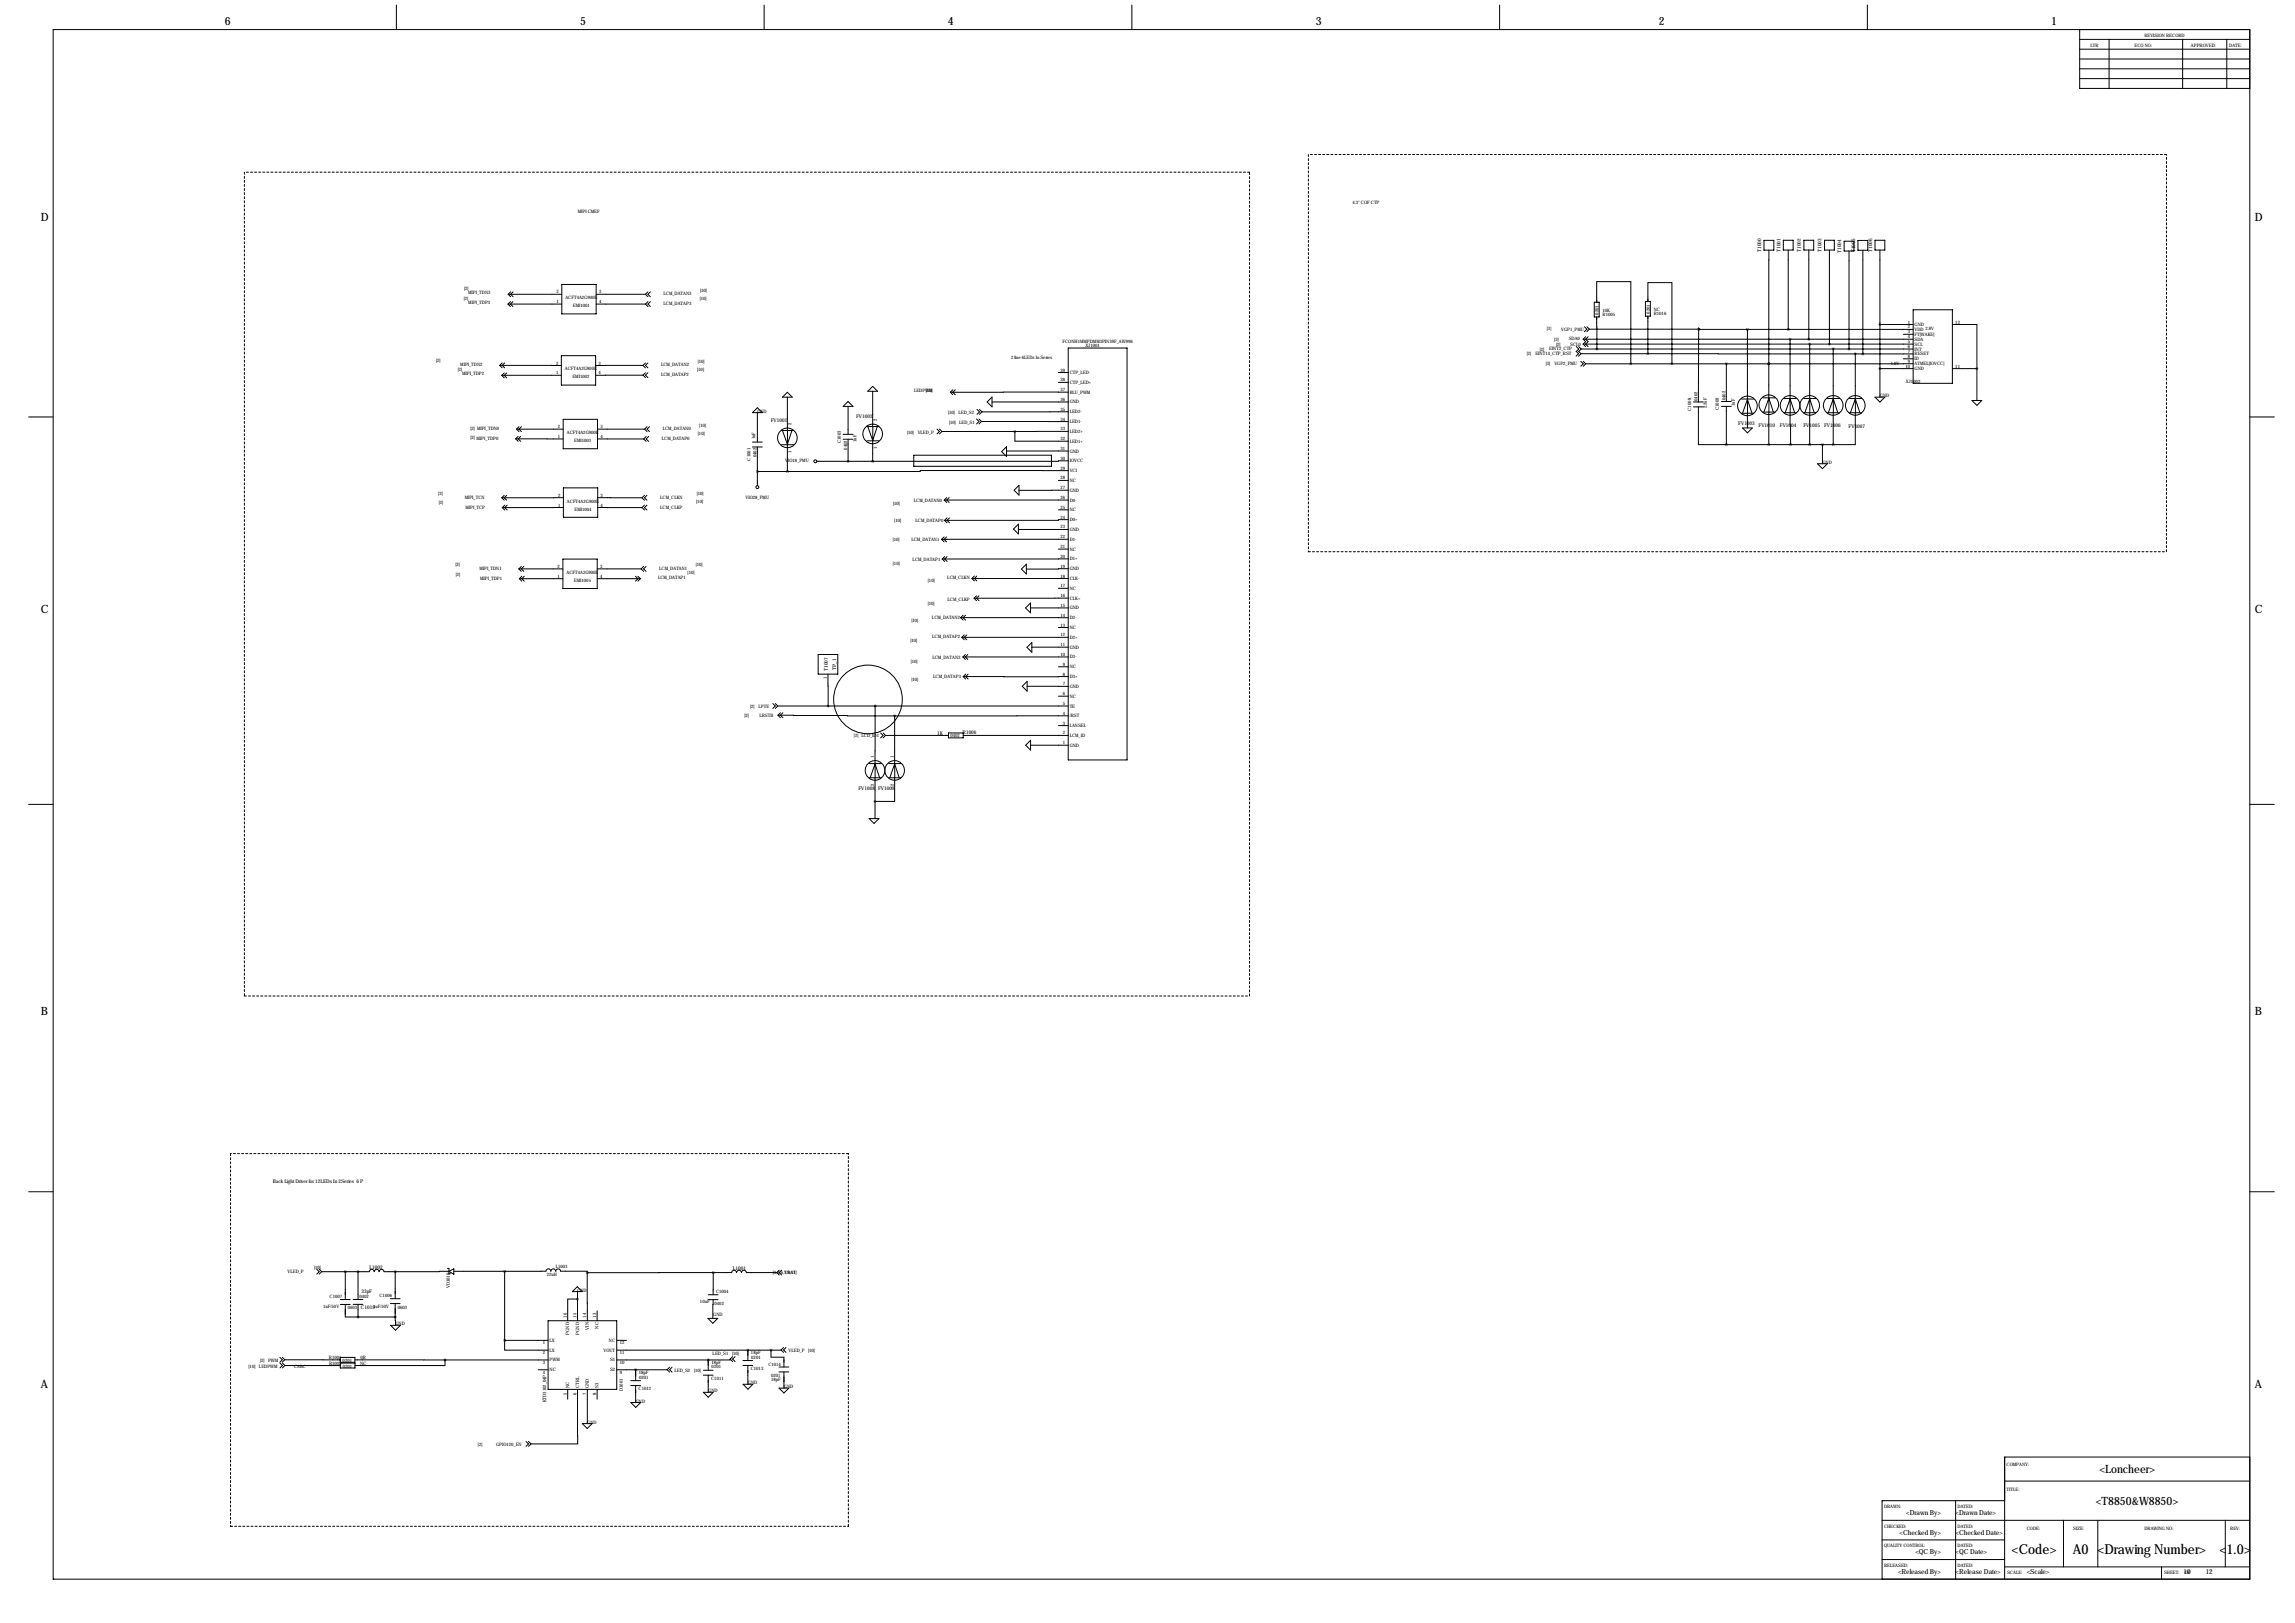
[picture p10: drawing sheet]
<svg xmlns="http://www.w3.org/2000/svg" width="1189mm" height="841mm" viewBox="0 0 1189 841" stroke-linecap="round" stroke-linejoin="round" font-family="sans-serif">
<defs><g id="words">
<g font-size="7.1">
<text x="1042" y="805">&lt;Code&gt;</text>
<text x="1074" y="805">A0 &lt;Drawing Number&gt;</text>
<text x="1150" y="805">&lt;1.0&gt;</text>
</g>
<g font-size="5.9">
<text x="116" y="13">6</text>
<text x="301" y="13">5</text>
<text x="491" y="13">4</text>
<text x="682" y="13">3</text>
<text x="859" y="13">2</text>
<text x="1063" y="13">1</text>
<text x="21" y="114">D</text>
<text x="1168" y="114">D</text>
<text x="21" y="318">C</text>
<text x="1168" y="318">C</text>
<text x="21" y="526">B</text>
<text x="1168" y="526">B</text>
<text x="21" y="719">A</text>
<text x="1168" y="719">A</text>
<text x="1088" y="763">&lt;Loncheer&gt;</text>
<text x="1086" y="779">&lt;T8850&amp;W8850&gt;</text>
</g>
<g font-size="3.6">
<text x="988" y="785">&lt;Drawn By&gt;</text>
<text x="1013" y="785">&lt;Drawn Date&gt;</text>
<text x="984" y="795">&lt;Checked By&gt;</text>
<text x="1013" y="795">&lt;Checked Date&gt;</text>
<text x="992" y="805">&lt;QC By&gt;</text>
<text x="1013" y="805">&lt;QC Date&gt;</text>
<text x="983" y="815">&lt;Released By&gt;</text>
<text x="1013" y="815">&lt;Release Date&gt;</text>
<text x="1050" y="815">&lt;Scale&gt;</text>
<text x="1131" y="815">10</text>
<text x="1143" y="815">12</text>
</g>
<g font-size="2.6">
<text x="912" y="131" transform="rotate(-90 912 131)">T1000</text>
<text x="922" y="130" transform="rotate(-90 922 130)">T1001</text>
<text x="933" y="130" transform="rotate(-90 933 130)">T1002</text>
<text x="944" y="130" transform="rotate(-90 944 130)">T1003</text>
<text x="954" y="131" transform="rotate(-90 954 131)">T1004</text>
<text x="961" y="131" transform="rotate(-90 961 131)">T1005</text>
<text x="970" y="130" transform="rotate(-90 970 130)">T1006</text>
<text x="399" y="218">FV1001</text>
<text x="443" y="216">FV1002</text>
<text x="900" y="220">FV1003</text>
<text x="911" y="221">FV1010</text>
<text x="922" y="221">FV1004</text>
<text x="934" y="221">FV1005</text>
<text x="945" y="221">FV1006</text>
<text x="958" y="222">FV1007</text>
<text x="429" y="348" transform="rotate(-90 429 348)">T1007</text>
<text x="433" y="347" transform="rotate(-90 433 347)">TP_1</text>
<text x="486" y="381">1K</text>
<text x="499" y="380">R1006</text>
<text x="445" y="409">FV1008 FV1009</text>
<text x="141" y="613">Back Light Driver for 12LEDs In 2Series 6 P</text>
<text x="191" y="657">L1002</text>
<text x="380" y="658">L1001</text>
<text x="187" y="670">33pF</text>
<text x="187" y="678">C1019</text>
</g>
<g font-size="2.4">
<text x="1111" y="19">REVISION RECORD</text>
<text x="1083" y="24">LTR</text>
<text x="1106" y="24">ECO NO:</text>
<text x="1135" y="24">APPROVED:</text>
<text x="1155" y="24">DATE:</text>
<text x="701" y="105">4.3&quot; COF CTP</text>
<text x="299" y="111">MIPI CMEF</text>
<text x="240" y="155">[2]</text>
<text x="240" y="150">[2]</text>
<text x="243" y="152">MIPI_TDN3</text>
<text x="288" y="152">2</text>
<text x="293" y="155">ACFT4A2G900E</text>
<text x="310" y="152">3</text>
<text x="344" y="153">LCM_DATAN3</text>
<text x="362" y="155">[10]</text>
<text x="363" y="151">[10]</text>
<text x="243" y="158">MIPI_TDP3</text>
<text x="288" y="157">1</text>
<text x="297" y="159">EMI1001</text>
<text x="310" y="157">4</text>
<text x="344" y="158">LCM_DATAP3</text>
<text x="830" y="161">10K</text>
<text x="857" y="161">NC</text>
<text x="828" y="163" transform="rotate(-90 828 163)">0201</text>
<text x="830" y="164">R1005</text>
<text x="855" y="163" transform="rotate(-90 855 163)">0201</text>
<text x="857" y="163">R1016</text>
<text x="988" y="168">1</text>
<text x="1013" y="168">12</text>
<text x="801" y="171">[3]</text>
<text x="809" y="171">VGP1_PMU</text>
<text x="988" y="170">2</text>
<text x="988" y="173">3</text>
<text x="992" y="169">GND</text>
<text x="992" y="171">VDD 2.8V</text>
<text x="992" y="174">FT[WAKE]</text>
<text x="550" y="178">FCONH1MMPDMM3PIN39F_AW996</text>
<text x="562" y="180">XJ1001</text>
<text x="805" y="177">[2]</text>
<text x="806" y="179">[2]</text>
<text x="813" y="176">SDA0</text>
<text x="813" y="179">SCL0</text>
<text x="988" y="175">4</text>
<text x="988" y="178">5</text>
<text x="992" y="176">SDA</text>
<text x="992" y="179">SCL</text>
<text x="524" y="186">2 line 6LEDs In Series</text>
<text x="791" y="184">[2]</text>
<text x="795" y="184">EINT14_CTP_RST</text>
<text x="798" y="182">[2]</text>
<text x="802" y="181">EINT2_CTP</text>
<text x="988" y="180">6</text>
<text x="988" y="183">7</text>
<text x="988" y="185">8</text>
<text x="992" y="182">INT</text>
<text x="992" y="184">RESET</text>
<text x="226" y="188">[2]</text>
<text x="238" y="190">MIPI_TDN2</text>
<text x="288" y="189">2</text>
<text x="293" y="192">ACFT4A2G900E</text>
<text x="310" y="189">3</text>
<text x="342" y="190">LCM_DATAN2</text>
<text x="361" y="188">[10]</text>
<text x="801" y="189">[3]</text>
<text x="805" y="189">VGP2_PMU</text>
<text x="979" y="189">1.8V</text>
<text x="987" y="190">10</text>
<text x="988" y="188">9</text>
<text x="992" y="187">ID</text>
<text x="992" y="189">ATMEL[IOVCC]</text>
<text x="992" y="192">GND</text>
<text x="1013" y="190">11</text>
<text x="237" y="192">[2]</text>
<text x="239" y="194">MIPI_TDP2</text>
<text x="288" y="194">1</text>
<text x="297" y="196">EMI1002</text>
<text x="310" y="194">4</text>
<text x="342" y="195">LCM_DATAP2</text>
<text x="361" y="192">[10]</text>
<text x="549" y="198">38</text>
<text x="549" y="192">39</text>
<text x="554" y="194">CTP_LED-</text>
<text x="474" y="203">LEDPWM</text>
<text x="480" y="203">[10]</text>
<text x="549" y="203">37</text>
<text x="554" y="204">BLU_PWM</text>
<text x="554" y="199">CTP_LED+</text>
<text x="987" y="199">XJ1002</text>
<text x="549" y="208">36</text>
<text x="554" y="209">GND</text>
<text x="879" y="208" transform="rotate(-90 879 208)">0402</text>
<text x="894" y="207" transform="rotate(-90 894 207)">0402</text>
<text x="974" y="206">GND</text>
<text x="392" y="214">GND</text>
<text x="491" y="214">[10]</text>
<text x="497" y="214">LED_S2</text>
<text x="549" y="213">35</text>
<text x="554" y="214">LED2-</text>
<text x="876" y="213" transform="rotate(-90 876 213)">C1008</text>
<text x="884" y="212" transform="rotate(-90 884 212)">2.2uF</text>
<text x="890" y="212" transform="rotate(-90 890 212)">C1009</text>
<text x="899" y="210" transform="rotate(-90 899 210)">1uF</text>
<text x="289" y="222">2</text>
<text x="311" y="222">3</text>
<text x="362" y="221">[10]</text>
<text x="410" y="220" transform="rotate(-90 410 220)">2</text>
<text x="454" y="218" transform="rotate(-90 454 218)">2</text>
<text x="492" y="220">[10] LED_S1</text>
<text x="549" y="218">34</text>
<text x="554" y="219">LED1-</text>
<text x="244" y="228">[2] MIPI_TDP0</text>
<text x="244" y="223">[2] MIPI_TDN0</text>
<text x="289" y="227">1</text>
<text x="294" y="225">ACFT4A2G900E</text>
<text x="311" y="227">4</text>
<text x="343" y="228">LCM_DATAP0</text>
<text x="343" y="223">LCM_DATAN0</text>
<text x="362" y="225">[10]</text>
<text x="391" y="228" transform="rotate(-90 391 228)">1uF</text>
<text x="470" y="225">[10]</text>
<text x="475" y="225">VLED_P</text>
<text x="549" y="223">33</text>
<text x="554" y="224">LED2+</text>
<text x="297" y="229">EMI1003</text>
<text x="436" y="230" transform="rotate(-90 436 230)">C1003</text>
<text x="439" y="233" transform="rotate(-90 439 233)">0402</text>
<text x="444" y="229" transform="rotate(-90 444 229)">1uF</text>
<text x="454" y="233" transform="rotate(-90 454 233)">1</text>
<text x="549" y="233">31</text>
<text x="549" y="228">32</text>
<text x="554" y="229">LED1+</text>
<text x="389" y="239" transform="rotate(-90 389 239)">C1001</text>
<text x="392" y="237" transform="rotate(-90 392 237)">0402</text>
<text x="407" y="240">VIO18_PMU</text>
<text x="410" y="235" transform="rotate(-90 410 235)">1</text>
<text x="549" y="238">30</text>
<text x="554" y="239">IOVCC</text>
<text x="554" y="234">GND</text>
<text x="549" y="243">29</text>
<text x="554" y="245">VCI</text>
<text x="944" y="240">GND</text>
<text x="549" y="248">28</text>
<text x="554" y="250">NC</text>
<text x="227" y="256">[2]</text>
<text x="289" y="257">2</text>
<text x="311" y="257">3</text>
<text x="361" y="256">[10]</text>
<text x="549" y="253">27</text>
<text x="554" y="255">GND</text>
<text x="227" y="261">[2]</text>
<text x="241" y="258">MIPI_TCN</text>
<text x="241" y="263">MIPI_TCP</text>
<text x="289" y="262">1</text>
<text x="294" y="260">ACFT4A2G900E</text>
<text x="311" y="262">4</text>
<text x="342" y="263">LCM_CLKP</text>
<text x="342" y="258">LCM_CLKN</text>
<text x="361" y="261">[10]</text>
<text x="386" y="259">VIO28_PMU</text>
<text x="463" y="261">[10]</text>
<text x="473" y="260">LCM_DATAN0</text>
<text x="549" y="264">25</text>
<text x="549" y="259">26</text>
<text x="554" y="260">D0-</text>
<text x="298" y="264">EMI1004</text>
<text x="549" y="269">24</text>
<text x="554" y="270">D0+</text>
<text x="554" y="265">NC</text>
<text x="463" y="270">[10]</text>
<text x="474" y="270">LCM_DATAP0</text>
<text x="549" y="274">23</text>
<text x="554" y="275">GND</text>
<text x="462" y="280">[10]</text>
<text x="472" y="280">LCM_DATAN1</text>
<text x="549" y="279">22</text>
<text x="554" y="280">D1-</text>
<text x="549" y="284">21</text>
<text x="554" y="285">NC</text>
<text x="236" y="293">[2]</text>
<text x="360" y="293">[10]</text>
<text x="463" y="293">[10]</text>
<text x="473" y="291">LCM_DATAP1</text>
<text x="549" y="289">20</text>
<text x="554" y="290">D1+</text>
<text x="236" y="298">[2]</text>
<text x="248" y="295">MIPI_TDN1</text>
<text x="289" y="299">1</text>
<text x="289" y="294">2</text>
<text x="293" y="297">ACFT4A2G900E</text>
<text x="311" y="294">3</text>
<text x="311" y="299">4</text>
<text x="341" y="300">LCM_DATAP1</text>
<text x="342" y="295">LCM_DATAN1</text>
<text x="356" y="297">[10]</text>
<text x="491" y="300">LCM_CLKN</text>
<text x="549" y="299">18</text>
<text x="549" y="294">19</text>
<text x="554" y="295">GND</text>
<text x="249" y="300">MIPI_TDP1</text>
<text x="297" y="301">EMI1005</text>
<text x="481" y="302">[10]</text>
<text x="549" y="304">17</text>
<text x="554" y="306">NC</text>
<text x="554" y="300">CLK-</text>
<text x="491" y="311">LCM_CLKP</text>
<text x="549" y="309">16</text>
<text x="554" y="311">CLK+</text>
<text x="481" y="313">[10]</text>
<text x="549" y="314">15</text>
<text x="554" y="316">GND</text>
<text x="472" y="322">[10]</text>
<text x="483" y="321">LCM_DATAN2</text>
<text x="549" y="319">14</text>
<text x="554" y="321">D2-</text>
<text x="549" y="330">12</text>
<text x="549" y="325">13</text>
<text x="554" y="326">NC</text>
<text x="472" y="332">[10]</text>
<text x="483" y="331">LCM_DATAP2</text>
<text x="549" y="335">11</text>
<text x="554" y="331">D2+</text>
<text x="483" y="341">LCM_DATAN3</text>
<text x="549" y="340">10</text>
<text x="554" y="341">D3-</text>
<text x="554" y="336">GND</text>
<text x="472" y="343">[10]</text>
<text x="551" y="345">9</text>
<text x="554" y="346">NC</text>
<text x="428" y="352" transform="rotate(-90 428 352)">1</text>
<text x="472" y="353">[10]</text>
<text x="483" y="351">LCM_DATAP3</text>
<text x="551" y="350">8</text>
<text x="554" y="351">D3+</text>
<text x="551" y="355">7</text>
<text x="554" y="356">GND</text>
<text x="551" y="365">5</text>
<text x="551" y="360">6</text>
<text x="554" y="361">NC</text>
<text x="386" y="371">[2]</text>
<text x="389" y="367">[2]</text>
<text x="393" y="367">LPTE</text>
<text x="393" y="371">LRSTB</text>
<text x="551" y="370">4</text>
<text x="554" y="372">/RST</text>
<text x="554" y="366">TE</text>
<text x="551" y="375">3</text>
<text x="554" y="377">LANSEL</text>
<text x="442" y="382">[2] LCD_ID1</text>
<text x="492" y="382">0402</text>
<text x="551" y="380">2</text>
<text x="554" y="382">LCM_ID</text>
<text x="551" y="386">1</text>
<text x="554" y="387">GND</text>
<text x="453" y="392" transform="rotate(-90 453 392)">1</text>
<text x="463" y="392" transform="rotate(-90 463 392)">1</text>
<text x="453" y="407" transform="rotate(-90 453 407)">2</text>
<text x="463" y="407" transform="rotate(-90 463 407)">2</text>
<text x="149" y="660">VLED_P</text>
<text x="163" y="657">[10]</text>
<text x="288" y="657">L1003</text>
<text x="283" y="661">22uH</text>
<text x="400" y="660">[3,4,6,7,9,11]</text>
<text x="406" y="660">VBAT</text>
<text x="197" y="672">C1006</text>
<text x="233" y="667" transform="rotate(-90 233 667)">VD1010</text>
<text x="299" y="669">GND</text>
<text x="371" y="670">C1004</text>
<text x="167" y="678">1uF/50V</text>
<text x="171" y="672">C1007</text>
<text x="186" y="672">0402</text>
<text x="193" y="677">1uF/50V</text>
<text x="206" y="678">0603</text>
<text x="363" y="675">10uF</text>
<text x="370" y="676">0402</text>
<text x="180" y="678">0603</text>
<text x="294" y="683" transform="rotate(-90 294 683)">16</text>
<text x="299" y="683" transform="rotate(-90 299 683)">15</text>
<text x="304" y="683" transform="rotate(-90 304 683)">14</text>
<text x="309" y="683" transform="rotate(-90 309 683)">13</text>
<text x="370" y="682">GND</text>
<text x="205" y="686">GND</text>
<text x="305" y="689" transform="rotate(-90 305 689)">VIN</text>
<text x="310" y="688" transform="rotate(-90 310 688)">NC</text>
<text x="285" y="695">LX</text>
<text x="295" y="691" transform="rotate(-90 295 691)">PGND</text>
<text x="300" y="691" transform="rotate(-90 300 691)">PGND</text>
<text x="315" y="695">NC</text>
<text x="281" y="701">2</text>
<text x="281" y="696">1</text>
<text x="285" y="700">LX</text>
<text x="313" y="700">VOUT</text>
<text x="321" y="701">11</text>
<text x="321" y="696">12</text>
<text x="369" y="702">LED_S1</text>
<text x="379" y="702">[10]</text>
<text x="389" y="701">18pF</text>
<text x="408" y="700">VLED_P</text>
<text x="419" y="700">[10]</text>
<text x="135" y="705">[2]</text>
<text x="139" y="705">PWM</text>
<text x="170" y="704">R1001</text>
<text x="170" y="707">R1002</text>
<text x="177" y="705">0201</text>
<text x="187" y="707">NC</text>
<text x="187" y="704">0R</text>
<text x="281" y="707">3</text>
<text x="285" y="705">PWM</text>
<text x="316" y="705">S1</text>
<text x="321" y="707">10</text>
<text x="369" y="707">18pF</text>
<text x="389" y="704">0201</text>
<text x="398" y="707">C1014</text>
<text x="129" y="709">[10]</text>
<text x="134" y="709">LEDPWM</text>
<text x="178" y="708">0201</text>
<text x="281" y="712">4</text>
<text x="285" y="710">NC</text>
<text x="316" y="710">S2</text>
<text x="321" y="712">9</text>
<text x="331" y="712">18pF</text>
<text x="349" y="711">LED_S2</text>
<text x="360" y="711">[10]</text>
<text x="369" y="709">0201</text>
<text x="389" y="710">C1013</text>
<text x="399" y="713">0201</text>
<text x="295" y="719" transform="rotate(-90 295 719)">NC</text>
<text x="300" y="719" transform="rotate(-90 300 719)">CTRL</text>
<text x="305" y="719" transform="rotate(-90 305 719)">GND</text>
<text x="310" y="719" transform="rotate(-90 310 719)">S3</text>
<text x="331" y="714">0201</text>
<text x="368" y="715">C1011</text>
<text x="387" y="717">GND</text>
<text x="399" y="715">18pF</text>
<text x="406" y="719">GND</text>
<text x="294" y="722" transform="rotate(-90 294 722)">5</text>
<text x="299" y="722" transform="rotate(-90 299 722)">6</text>
<text x="304" y="722" transform="rotate(-90 304 722)">7</text>
<text x="309" y="722" transform="rotate(-90 309 722)">8</text>
<text x="323" y="721" transform="rotate(-90 323 721)">D1001</text>
<text x="331" y="720">C1012</text>
<text x="367" y="721">GND</text>
<text x="283" y="726" transform="rotate(-90 283 726)">KTD3102_04P</text>
<text x="329" y="726">GND</text>
<text x="304" y="737">GND</text>
<text x="248" y="749">[2]</text>
<text x="257" y="749">GPIO120_EN</text>
<text x="1039" y="760">COMPANY:</text>
<text x="1039" y="772">TITLE:</text>
<text x="976" y="781">DRAWN:</text>
<text x="1014" y="781">DATED:</text>
<text x="976" y="791">CHECKED:</text>
<text x="1014" y="791">DATED:</text>
<text x="1050" y="793">CODE:</text>
<text x="1074" y="793">SIZE:</text>
<text x="1111" y="793">DRAWING NO:</text>
<text x="1155" y="793">REV:</text>
<text x="976" y="801">QUALITY CONTROL:</text>
<text x="1014" y="801">DATED:</text>
<text x="976" y="812">RELEASED:</text>
<text x="1014" y="812">DATED:</text>
<text x="1040" y="815">SCALE:</text>
<text x="1121" y="815">SHEET:</text>
<text x="1132" y="815">OF</text>
</g>
<text font-size="2.3" x="152" y="709">CABC</text>
</g></defs>
<path d="M127 89v427M647 89h-520M678 80v206M1122 80h-444M678 286h444M1122 286v-206M127 516h520M647 516v-427M119 598v193M439 598h-320M119 791h320M439 791v-193" fill="none" stroke="#000" stroke-width=".52" stroke-dasharray="1.1 1.1"/>
<g fill="none" stroke="#000" stroke-width=".52">
<path d="M28 15h1137v803h-1137zM205 3v12M396 3v12M586 3v12M777 3v12M967 3v12M1077 15v31h88M1077 31h88M1077 20h88M1077 25h88M1077 36h88M1093 20v26"/>
<path d="M1131 20v26M1154 20v26M1077 41h88M914 124h5v6h-5zM916 130v58M924 124h5v6h-5zM926 130v41M934 124h6v6h-6zM937 130v46M945 124h5v6h-5zM948 130v48M955 125h5v5h-5z"/>
<path d="M958 130v51M962 125h6v5h-6zM965 130v53M971 124h5v6h-5zM974 130v38M263 158h28M263 158l1 1M263 152h28M263 152l2 2M264 156l-1 2M265 151l-2 1M266 156l-2 2 2 1"/>
<path d="M266 151l-1 1 1 2M291 147h18v16h-18zM309 158h25M309 152h25M334 158l2 1M334 152l2 2M336 156l-2 2M336 151l-2 1M337 156l-1 2 1 1M337 151l-1 1 1 2M826 157h2v7h-2zM827 157v-11h18v42"/>
<path d="M852 156h3v8h-3zM854 156v-10h12v42M817 180l1 1-1 1M818 180l1 1M820 176h171M820 178h171M820 176l1 1-1 1M820 178l1 2M821 169l1 2-1 1M821 174l-1 2M822 169l1 2M823 174l-2 2 2 1-2 1 2 2"/>
<path d="M823 171h57M823 171l-1 1M827 164v17M854 164v19M880 171v-1v38M880 171h25M905 171h86M905 171v51M927 176l1 54M937 178v28l3 8M974 168h17M974 168v38"/>
<path d="M986 173h5M991 160h20v39h-20zM1011 168h13v23M259 189h32M259 189l1 2M260 194l1 2M260 188l-1 1M261 193l-1 1M261 188l-1 1 1 2M262 193l-1 1 1 2M291 194h-31M291 184h18v15h-18z"/>
<path d="M333 194h-24M333 189h-24M333 194l1 2M333 189l1 2M334 193l-1 1M334 188l-1 1M336 193l-2 1 2 2M336 188l-2 1 2 2M548 198h5M548 193h5M553 180h31v214h-31zM816 182l2 1-2 1"/>
<path d="M819 187l1 1-1 2M819 183l-1 1M819 183h35M819 181h172M819 181l-1 1 1 1M820 187l1 1M821 188h95M821 188l-1 2M854 183h107M894 188v20M916 188h.1M916 188v18l3 7"/>
<path d="M950 181v25l2 8M961 183h30M961 183v23l2 8M974 191h17M986 186h5M991 188h-75M1011 191h13M1024 191v16M15 216h13M292 217h18v15h-18zM390 214l2-3 3 3zM392 214v15"/>
<path d="M408 206v17M408 203l2 3h-5zM439 210v15M439 208l3 2h-5zM452 203v18M452 200l3 3h-5zM492 203l2 1M494 202l-2 1M495 202l-1 1 1 1M506 217l1 1-1 2M506 212l1 1-1 2M507 217l1 1"/>
<path d="M507 212l2 1M508 218h45M508 218l-1 2M509 213l-2 2M514 208h39M514 206v5l-3-3zM553 213h-44M553 203h-61M877 208h5M877 211h5M880 211v19h14M892 210h5"/>
<path d="M892 208h5M894 210v20M902 207h7M902 214h7M905 207l3 7M905 207l-2 7M913 206h7M913 213h7M914 213l2-7v7M916 213v17M924 206h7M924 214h7"/>
<path d="M927 206l3 8M927 207l-2 7M934 206h7M934 214h7M935 214l3-7v7M937 214v16M947 206h6M947 214h6M947 214l3-7v7M950 214v16M958 206h6M958 214h6"/>
<path d="M959 214l2-7v7M961 214v16h-11M971 206h5l-2 2zM1022 207h5l-3 3zM1165 216h13M267 227h25M267 227l1 2M268 222h24M268 222l1 2M268 226l-1 1M269 221l-1 1M270 226l-2 1 2 2"/>
<path d="M270 221l-1 1 1 2M310 227h23M310 222h24M333 227l2 2M334 222l1 2M335 226l-2 1M335 221l-1 1M336 226l-1 1 1 2M336 221l-1 1 1 2M390 229h5M390 232h5M392 232v20"/>
<path d="M405 230h6M405 223h6M405 223l3 7v-7M410 223l-2 7v14M423 239h29M437 225h5M437 228h5M439 228v11M449 228h6M449 221h6M450 221l2 7v-7M454 221l-2 7v11"/>
<path d="M473 236h72v6h-72zM485 222l2 2-2 1M487 222l1 2M488 224l-1 1M488 224h38M521 231v5l-2-2zM526 224v5h27M553 234h-32M553 223l-27 1M553 239h-101M894 230h56M903 222h5l-3 2z"/>
<path d="M944 230v10M260 258l1 1M261 257l-1 1M262 257l-1 1 1 1M292 258h-32M292 253h18v15h-18zM310 258h23M333 258l1 1M334 257l-1 1M335 257l-1 1 1 1M392 244h16M489 259h64"/>
<path d="M489 259l1 1M490 258l-1 1M492 258l-2 1 2 1M528 254h25M528 251v5l-3-2zM548 249h5M553 244h-145M942 240h5l-3 3zM260 263l1 1M261 262l-1 1M263 262l-2 1 2 1M292 263h-32"/>
<path d="M310 263h23M333 263l1 1M334 262l-1 1M335 262l-1 1 1 1M488 279l1 2M489 278l-1 1M489 270l2 1M490 278l-1 1 1 2M491 268l-2 2M492 268l-1 2 1 1M528 274h25M528 272v5l-3-3z"/>
<path d="M548 264h5M553 279h-65M553 269l-64 1M269 295h23M269 295l1 1M269 300h23M269 300l1 1M270 293l-1 2M270 298l-1 2M271 293l-1 2 1 1M272 298l-2 2 2 1M292 290h17v15h-17z"/>
<path d="M309 295h23M309 300h23M329 298l1 2-1 1M330 298l2 2M332 300l-2 1M332 295l1 1M333 293l-1 2M335 293l-2 2 2 1M488 290l1 1M489 288l-1 2M491 288l-2 2 2 1M503 300h50"/>
<path d="M503 300l2 1M505 298l-2 2M506 298l-1 2 1 1M532 292v5l-3-2zM548 284h5M553 295h-21M553 289l-65 1M498 320h55M498 320l1 1M499 319l-1 1M500 319l-1 1 1 1M505 310l1 1"/>
<path d="M506 309l-1 1M507 309l-1 1 1 1M534 315h19M534 312v5l-3-2zM548 305h5M553 310h-48M424 339h10v10h-10zM498 330h55M498 330l2 1M500 329l-2 1M500 339l-1 1M501 329l-1 1 1 1"/>
<path d="M501 339l-1 1 1 2M535 333v5l-3-3zM548 325h5M553 335h-18M429 349v17M499 340h54M499 340l1 2M499 350h54M499 350l1 2M500 349l-1 1M501 349l-1 1 1 2M532 355l21 1"/>
<path d="M532 353v5l-2-3zM548 345h5M400 364l2 2-2 1M402 364l1 2M403 366h150M403 366l-1 1M403 370l60 1M403 370l1 2M404 369l-1 1M406 369l-2 1 2 2M453 366v30l3 7M456 380l1 1-1 1"/>
<path d="M457 380l2 1M463 371v44h-10M491 380h8v2h-8zM548 376h5M548 361h5M553 371h-90M450 396h7M459 381h32M459 381l-2 1M460 396h7M499 381h54M531 386l3-3v6z"/>
<path d="M534 386h19M15 417h13M450 403h7M451 403l2-7v7M453 415v9M453 403v12M460 403h7M466 403l-3-7-2 7M1165 417h13M450 424h5l-2 3zM15 617h13M1165 617h13"/>
<path d="M164 657l1 2-1 1M165 657l2 2M167 659h24M167 659l-2 1M179 659v14M185 659v14M191 659a1.4 1.4 0 0 1 2-2 1.3 1.3 0 0 1 1 2M194 659a1.3 1.3 0 0 1 1-2 1.3 1.3 0 0 1 1 2M196 659a1.4 1.4 0 0 1 2-2 1.3 1.3 0 0 1 1 2h6M205 659v14M232 657h1v3M233 659h-28"/>
<path d="M233 659l2-2v3zM235 659h26M261 659l22-1a1.3 1.3 0 0 1 1-1 1.3 1.3 0 0 1 1 1 1.3 1.3 0 0 1 2-1 1.3 1.3 0 0 1 1 1 1.3 1.3 0 0 1 1-1 1.3 1.3 0 0 1 1 1h14v1M261 659v35M304 659v25M369 659h10a1.3 1.3 0 0 1 1-1 1.3 1.3 0 0 1 2 1 1.3 1.3 0 0 1 1-1 1.3 1.3 0 0 1 1 1M369 659h-65M369 659v12M384 659a1.3 1.3 0 0 1 1-1 1.3 1.3 0 0 1 2 1h15M402 659l2 1M404 658l-2 1M405 658l-1 1 1 1"/>
<path d="M176 676h5M176 673h5M179 676v6h6M183 676h5M183 673h5M185 676v6M202 673h5M202 675h5M205 675v7M299 669v4M299 666l3 3h-5zM299 673h-5v11"/>
<path d="M299 673v11M309 679v5M367 673h5M367 671h5M369 673v10M185 682h20M202 686h5l-2 3zM205 682v4M261 694h23M261 694v5h23M284 684h35v36h-35zM319 699h80"/>
<path d="M319 694h6M367 683h5l-3 2zM387 699v6M399 699v4h7v5M405 699h-6M405 699l1 2M406 698l-1 1M407 698l-1 1 1 2M145 703l1 1-1 2M145 706l1 1-1 2M146 703l2 1M146 706l2 1"/>
<path d="M148 704h28M148 704l-2 2M148 707h28M148 707l-2 2M176 703h8v3h-8zM176 706h8v3h-8zM184 704h47M231 704v3h-47M231 704h53M279 710h5M294 720v5M299 720v28h-24"/>
<path d="M304 720v17M309 720v5M319 704h48M319 710h10M327 718h5M327 715h5M329 718v8M329 710v5M346 709l-17 1M346 709l1 2M347 708l-1 1M348 708l-1 1 1 2"/>
<path d="M364 712h5M364 710h5M367 704v6M367 712v9M378 704h-11M378 704l2 1M380 703l-2 1M381 703l-1 1 1 1M385 707h5M385 705h5M385 717h5l-3 3zM387 707v10"/>
<path d="M404 708h5M404 711h5M404 719h5l-3 3zM406 711v8M302 737h5l-3 3zM327 726h5l-3 3zM364 721h5l-2 3zM272 747l2 1-2 1M274 747l1 1M275 748l-1 1M1165 755h-127v63M1013 777v41"/>
<path d="M1038 767h127M1038 777h-63v41M975 787h190M975 798h63M1069 787v25M1087 787v25M1153 787v25M975 808h63M1038 812h127M1120 812v6"/>
<circle cx="905" cy="210" r="5"/>
<circle cx="916" cy="210" r="5"/>
<circle cx="927" cy="210" r="5"/>
<circle cx="937" cy="210" r="5"/>
<circle cx="950" cy="210" r="5"/>
<circle cx="961" cy="210" r="5"/>
<circle cx="408" cy="227" r="5"/>
<circle cx="422" cy="239" r=".8"/>
<circle cx="452" cy="225" r="5"/>
<circle cx="392" cy="252" r=".8"/>
<circle cx="450" cy="362" r="18"/>
<circle cx="453" cy="399" r="5"/>
<circle cx="463" cy="399" r="5"/>
</g>
<path d="M937 178a.5 .5 0 0 0 1 0 .5 .5 0 0 0-1 0zM937 230a.5 .5 0 0 0 1 0 .5 .5 0 0 0-1 0zM230 704a.5 .5 0 0 0 1 0 .5 .5 0 0 0-1 0zM185 659a.5 .5 0 0 0 1 0 .5 .5 0 0 0-1 0zM185 682a.5 .5 0 0 0 1 0 .5 .5 0 0 0-1 0zM369 659a.5 .5 0 0 0 1 0 .5 .5 0 0 0-1 0z" fill="#000" stroke="#000" stroke-width="1.3"/>
<use href="#words"/>
</svg>
